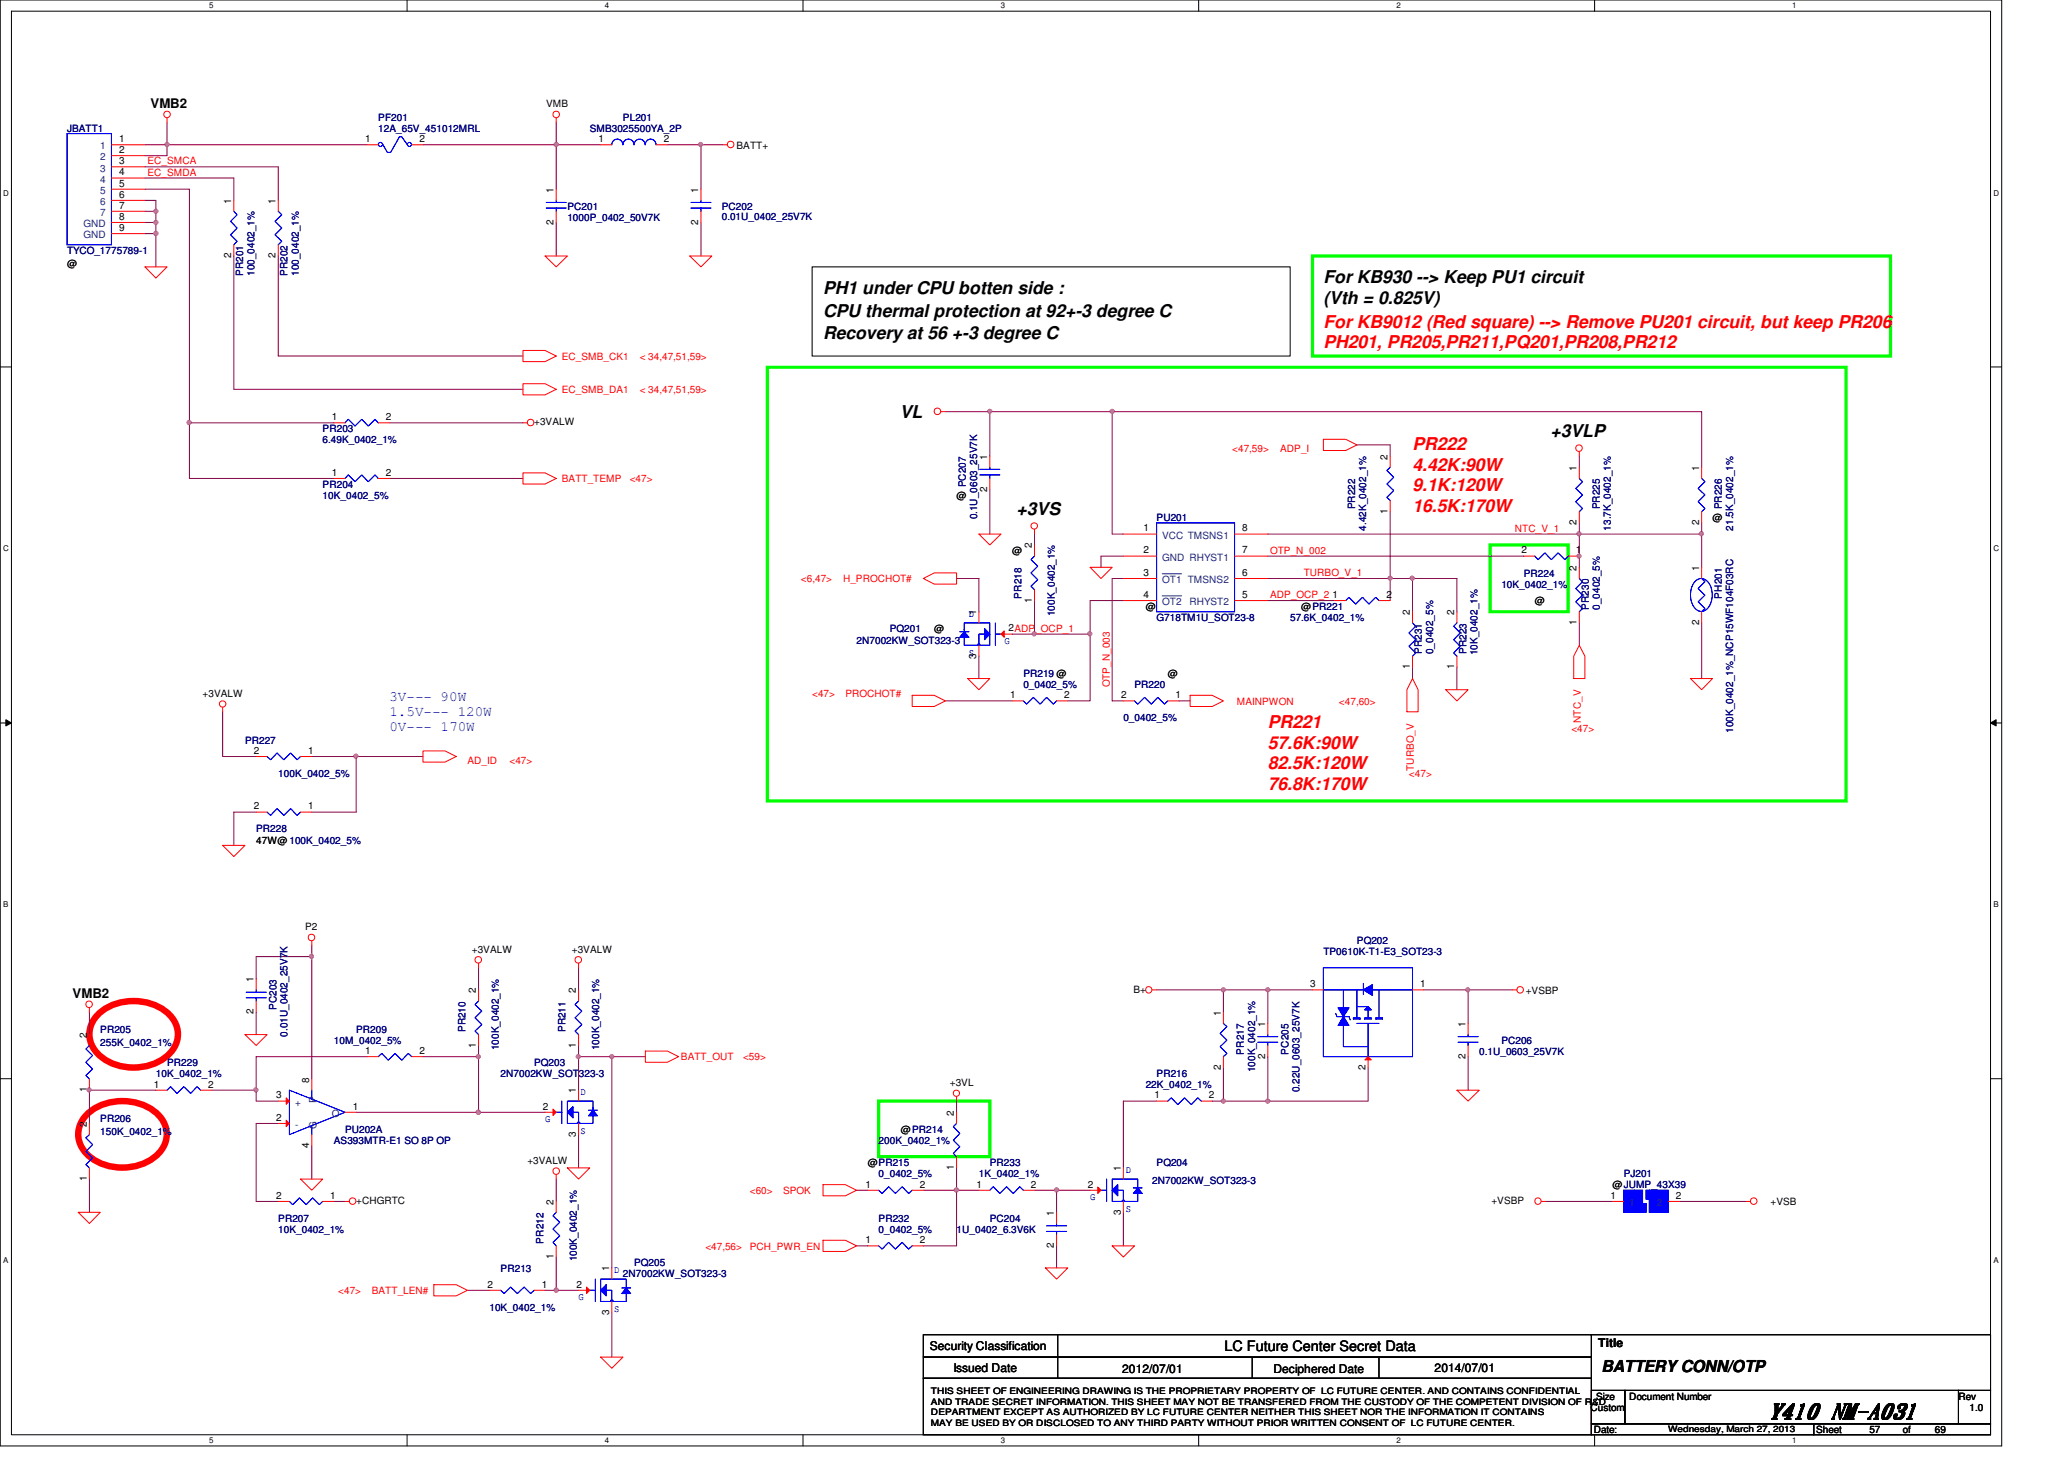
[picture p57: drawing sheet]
<svg xmlns="http://www.w3.org/2000/svg" width="297mm" height="210mm" viewBox="0 0 297 210" stroke-linecap="round" stroke-linejoin="round" font-family="sans-serif">
<defs><g id="words">
<text font-size="3" x="254.5" y="204">Y410 NM-A031</text>
<g font-size="2.5">
<text x="190.5" y="40.7">For KB930 --&gt; Keep PU1 circuit</text>
<text x="118.4" y="42.3">PH1 under CPU botten side :</text>
<text x="118.4" y="45.6">CPU thermal protection at 92+-3 degree C</text>
<text x="190.5" y="43.7">(Vth = 0.825V)</text>
<text x="118.4" y="48.7">Recovery at 56 +-3 degree C</text>
<text x="129.5" y="60.1">VL</text>
<text x="223.1" y="62.8">+3VLP</text>
<text x="146.3" y="74">+3VS</text>
</g>
<g font-size="2.5" fill="#f00">
<text x="190.5" y="47.2">For KB9012 (Red square) --&gt; Remove PU201 circuit, but keep PR206</text>
<text x="190.5" y="50.1">PH201, PR205,PR211,PQ201,PR208,PR212</text>
<text x="203.3" y="64.7">PR222</text>
<text x="203.3" y="67.7">4.42K:90W</text>
<text x="203.3" y="70.7">9.1K:120W</text>
<text x="203.3" y="73.6">16.5K:170W</text>
<text x="182.5" y="104.7">PR221</text>
<text x="182.5" y="107.7">57.6K:90W</text>
<text x="182.5" y="110.7">82.5K:120W</text>
<text x="182.5" y="113.6">76.8K:170W</text>
</g>
<text font-size="2.4" x="230.5" y="197.4">BATTERY CONN/OTP</text>
<g font-size="2.1" fill="#00f">
<text x="56" y="100.8">3V--- 90W</text>
<text x="56" y="103">1.5V--- 120W</text>
<text x="56" y="105.2">0V--- 170W</text>
</g>
<text font-size="2.1" x="176.2" y="194.4">LC Future Center Secret Data</text>
<g font-size="1.9">
<text x="21.7" y="15.5">VMB2</text>
<text x="10.5" y="143.6">VMB2</text>
</g>
<g font-size="1.7">
<text x="133.8" y="194.3">Security Classification</text>
<text x="137.2" y="197.3">Issued Date</text>
<text x="161.5" y="197.5">2012/07/01</text>
<text x="183.3" y="197.5">Deciphered Date</text>
<text x="206.5" y="197.3">2014/07/01</text>
<text x="230" y="193.8">Title</text>
</g>
<g font-size="1.4" fill="#000080">
<text x="54.4" y="17.4">PF201</text>
<text x="89.7" y="17.4">PL201</text>
<text x="9.6" y="19">JBATT1</text>
<text x="54.4" y="19">12A_65V_451012MRL</text>
<text x="84.9" y="19">SMB3025500YA_2P</text>
<text x="81.7" y="30.2">PC201</text>
<text x="81.7" y="31.7">1000P_0402_50V7K</text>
<text x="103.9" y="30.2">PC202</text>
<text x="103.9" y="31.6">0.01U_0402_25V7K</text>
<text x="9.6" y="36.6">TYCO_1775789-1</text>
<text x="35" y="39.7" transform="rotate(-90 35 39.7)">PR201</text>
<text x="36.6" y="39.7" transform="rotate(-90 36.6 39.7)">100_0402_1%</text>
<text x="41.4" y="39.7" transform="rotate(-90 41.4 39.7)">PR202</text>
<text x="43" y="39.7" transform="rotate(-90 43 39.7)">100_0402_1%</text>
<text x="46.4" y="62.2">PR203</text>
<text x="46.4" y="63.8">6.49K_0402_1%</text>
<text x="46.4" y="70.2">PR204</text>
<text x="46.4" y="71.8">10K_0402_5%</text>
<text x="139" y="70.1" transform="rotate(-90 139 70.1)">PC207</text>
<text x="140.6" y="74.7" transform="rotate(-90 140.6 74.7)">0.1U_0603_25V7K</text>
<text x="166.5" y="75">PU201</text>
<text x="195" y="73.3" transform="rotate(-90 195 73.3)">PR222</text>
<text x="196.6" y="76.3" transform="rotate(-90 196.6 76.3)">4.42K_0402_1%</text>
<text x="230.2" y="73.3" transform="rotate(-90 230.2 73.3)">PR225</text>
<text x="231.8" y="76.3" transform="rotate(-90 231.8 76.3)">13.7K_0402_1%</text>
<text x="247.8" y="73.3" transform="rotate(-90 247.8 73.3)">PR226</text>
<text x="249.4" y="76.3" transform="rotate(-90 249.4 76.3)">21.5K_0402_1%</text>
<text x="219.3" y="83">PR224</text>
<text x="147" y="86.1" transform="rotate(-90 147 86.1)">PR218</text>
<text x="151.8" y="88.6" transform="rotate(-90 151.8 88.6)">100K_0402_1%</text>
<text x="166.5" y="89.4">G718TM1U_SOT23-8</text>
<text x="185.7" y="89.4">57.6K_0402_1%</text>
<text x="216.1" y="84.6">10K_0402_1%</text>
<text x="228.6" y="87.7" transform="rotate(-90 228.6 87.7)">PR230</text>
<text x="230.2" y="87.7" transform="rotate(-90 230.2 87.7)">0_0402_5%</text>
<text x="247.8" y="86.1" transform="rotate(-90 247.8 86.1)">PH201</text>
<text x="123.3" y="92.6">2N7002KW_SOT323-3</text>
<text x="128.1" y="91">PQ201</text>
<text x="204.6" y="94.1" transform="rotate(-90 204.6 94.1)">PR231</text>
<text x="206.2" y="94.1" transform="rotate(-90 206.2 94.1)">0_0402_5%</text>
<text x="211" y="94.1" transform="rotate(-90 211 94.1)">PR223</text>
<text x="212.6" y="94.3" transform="rotate(-90 212.6 94.3)">10K_0402_1%</text>
<text x="147.3" y="97.4">PR219 @</text>
<text x="147.3" y="99">0_0402_5%</text>
<text x="163.3" y="99">PR220</text>
<text x="35.3" y="107">PR227</text>
<text x="161.7" y="103.8">0_0402_5%</text>
<text x="249.4" y="105.5" transform="rotate(-90 249.4 105.5)">100K_0402_1%_NCP15WF104F03RC</text>
<text x="40" y="111.8">100K_0402_5%</text>
<text x="36.9" y="119.8">PR228</text>
<text x="190.5" y="137.4">TP0610K-T1-E3_SOT23-3</text>
<text x="195.3" y="135.8">PQ202</text>
<text x="14.4" y="148.6">PR205</text>
<text x="39.8" y="145.3" transform="rotate(-90 39.8 145.3)">PC203</text>
<text x="41.4" y="149.1" transform="rotate(-90 41.4 149.1)">0.01U_0402_25V7K</text>
<text x="51.3" y="148.6">PR209</text>
<text x="67" y="148.5" transform="rotate(-90 67 148.5)">PR210</text>
<text x="81.4" y="148.5" transform="rotate(-90 81.4 148.5)">PR211</text>
<text x="14.4" y="150.5">255K_0402_1%</text>
<text x="22.4" y="155">10K_0402_1%</text>
<text x="24" y="153.4">PR229</text>
<text x="48" y="150.2">10M_0402_5%</text>
<text x="71.8" y="151.1" transform="rotate(-90 71.8 151.1)">100K_0402_1%</text>
<text x="72" y="155">2N7002KW_SOT323-3</text>
<text x="76.9" y="153.4">PQ203</text>
<text x="86.2" y="151.1" transform="rotate(-90 86.2 151.1)">100K_0402_1%</text>
<text x="166.5" y="155">PR216</text>
<text x="179" y="151.7" transform="rotate(-90 179 151.7)">PR217</text>
<text x="180.6" y="154.3" transform="rotate(-90 180.6 154.3)">100K_0402_1%</text>
<text x="185.4" y="151.7" transform="rotate(-90 185.4 151.7)">PC205</text>
<text x="212.9" y="151.8">0.1U_0603_25V7K</text>
<text x="216.1" y="150.2">PC206</text>
<text x="14.4" y="161.4">PR206</text>
<text x="164.9" y="156.6">22K_0402_1%</text>
<text x="187" y="157.1" transform="rotate(-90 187 157.1)">0.22U_0603_25V7K</text>
<text x="14.4" y="163.3">150K_0402_1%</text>
<text x="48" y="164.6">AS393MTR-E1 SO 8P OP</text>
<text x="49.7" y="163">PU202A</text>
<text x="126.4" y="164.6">200K_0402_1%</text>
<text x="142.4" y="167.8">PR233</text>
<text x="166.5" y="167.8">PQ204</text>
<text x="126.4" y="169.4">0_0402_5%</text>
<text x="140.9" y="169.4">1K_0402_1%</text>
<text x="165.8" y="170.3">2N7002KW_SOT323-3</text>
<text x="233.7" y="169.4">PJ201</text>
<text x="40" y="175.8">PR207</text>
<text x="40" y="177.4">10K_0402_1%</text>
<text x="78.2" y="178.9" transform="rotate(-90 78.2 178.9)">PR212</text>
<text x="126.4" y="175.8">PR232</text>
<text x="126.4" y="177.4">0_0402_5%</text>
<text x="137.7" y="177.4">1U_0402_6.3V6K</text>
<text x="142.4" y="175.8">PC204</text>
<text x="72" y="183">PR213</text>
<text x="83" y="181.5" transform="rotate(-90 83 181.5)">100K_0402_1%</text>
<text x="89.7" y="183.8">2N7002KW_SOT323-3</text>
<text x="91.3" y="182.2">PQ205</text>
<text x="70.4" y="188.6">10K_0402_1%</text>
</g>
<g font-size="1.4">
<text x="78.6" y="15.5">VMB</text>
<text x="17.1" y="20.4">1</text>
<text x="17.1" y="23.6">3</text>
<text x="17.1" y="22">2</text>
<text x="52.5" y="20.4">1</text>
<text x="60.4" y="20.4">2</text>
<text x="86.1" y="20.4">1</text>
<text x="95.5" y="20.4">2</text>
<text x="106" y="21.4">BATT+</text>
<text x="17.1" y="25.2">4</text>
<text x="17.1" y="26.8">5</text>
<text x="17.1" y="28.4">6</text>
<text x="33.3" y="29.3" transform="rotate(-90 33.3 29.3)">1</text>
<text x="39.7" y="29.3" transform="rotate(-90 39.7 29.3)">1</text>
<text x="79.7" y="27.7" transform="rotate(-90 79.7 27.7)">1</text>
<text x="100.5" y="27.7" transform="rotate(-90 100.5 27.7)">1</text>
<text x="17.1" y="31.6">8</text>
<text x="17.1" y="33.2">9</text>
<text x="17.1" y="30">7</text>
<text x="79.7" y="32.3" transform="rotate(-90 79.7 32.3)">2</text>
<text x="100.5" y="32.3" transform="rotate(-90 100.5 32.3)">2</text>
<text x="9.6" y="38.5">@</text>
<text x="33.3" y="37.1" transform="rotate(-90 33.3 37.1)">2</text>
<text x="39.7" y="37.1" transform="rotate(-90 39.7 37.1)">2</text>
<text x="47.7" y="60.5">1</text>
<text x="55.5" y="60.5">2</text>
<text x="76.9" y="61.2">+3VALW</text>
<text x="47.7" y="68.5">1</text>
<text x="55.5" y="68.5">2</text>
<text x="137.7" y="71.8">@</text>
<text x="142.1" y="70.7" transform="rotate(-90 142.1 70.7)">2</text>
<text x="142.1" y="66.1" transform="rotate(-90 142.1 66.1)">1</text>
<text x="199.7" y="66.1" transform="rotate(-90 199.7 66.1)">2</text>
<text x="226.9" y="67.7" transform="rotate(-90 226.9 67.7)">1</text>
<text x="244.5" y="67.7" transform="rotate(-90 244.5 67.7)">1</text>
<text x="164.5" y="76.5">1</text>
<text x="178.8" y="76.5">8</text>
<text x="199.7" y="73.9" transform="rotate(-90 199.7 73.9)">1</text>
<text x="226.9" y="75.5" transform="rotate(-90 226.9 75.5)">2</text>
<text x="244.5" y="75.5" transform="rotate(-90 244.5 75.5)">2</text>
<text x="246.5" y="75">@</text>
<text x="145.7" y="79.8">@</text>
<text x="148.5" y="78.9" transform="rotate(-90 148.5 78.9)">2</text>
<text x="164.5" y="79.6">2</text>
<text x="164.5" y="82.8">3</text>
<text x="178.8" y="82.8">6</text>
<text x="178.8" y="79.6">7</text>
<text x="219" y="79.6">2</text>
<text x="226.8" y="79.6">1</text>
<text x="226.9" y="82.1" transform="rotate(-90 226.9 82.1)">2</text>
<text x="244.5" y="82.1" transform="rotate(-90 244.5 82.1)">1</text>
<text x="140.5" y="88.5" transform="rotate(-90 140.5 88.5)">1</text>
<text x="148.5" y="86.7" transform="rotate(-90 148.5 86.7)">1</text>
<text x="164.5" y="86">4</text>
<text x="164.9" y="87.8">@</text>
<text x="178.8" y="86">5</text>
<text x="187.3" y="87.8">@PR221</text>
<text x="191.8" y="86">1</text>
<text x="199.6" y="86">2</text>
<text x="202.9" y="88.5" transform="rotate(-90 202.9 88.5)">2</text>
<text x="209.3" y="88.5" transform="rotate(-90 209.3 88.5)">2</text>
<text x="220.9" y="86.8">@</text>
<text x="226.9" y="89.9" transform="rotate(-90 226.9 89.9)">1</text>
<text x="244.5" y="89.9" transform="rotate(-90 244.5 89.9)">2</text>
<text x="134.4" y="91">@</text>
<text x="140.5" y="94.7" transform="rotate(-90 140.5 94.7)">3</text>
<text x="145.2" y="90.8">2ADP_OCP_1</text>
<text x="29.2" y="100.2">+3VALW</text>
<text x="145.4" y="100.5">1</text>
<text x="153.2" y="100.5">2</text>
<text x="161.4" y="100.5">2</text>
<text x="168.1" y="97.4">@</text>
<text x="169.2" y="100.5">1</text>
<text x="202.9" y="96.3" transform="rotate(-90 202.9 96.3)">1</text>
<text x="209.3" y="96.3" transform="rotate(-90 209.3 96.3)">1</text>
<text x="36.5" y="108.5">2</text>
<text x="44.4" y="108.5">1</text>
<text x="36.5" y="116.5">2</text>
<text x="44.4" y="116.5">1</text>
<text x="36.9" y="121.4">47W@ 100K_0402_5%</text>
<text x="43.9" y="133.9">P2</text>
<text x="67.9" y="137.1">+3VALW</text>
<text x="82.3" y="137.1">+3VALW</text>
<text x="36.5" y="141.3" transform="rotate(-90 36.5 141.3)">1</text>
<text x="68.5" y="142.9" transform="rotate(-90 68.5 142.9)">2</text>
<text x="82.9" y="142.9" transform="rotate(-90 82.9 142.9)">2</text>
<text x="163.1" y="142.8">B+</text>
<text x="188.5" y="142">3</text>
<text x="204.4" y="142">1</text>
<text x="219.6" y="143">+VSBP</text>
<text x="12.5" y="149.3" transform="rotate(-90 12.5 149.3)">2</text>
<text x="36.5" y="145.9" transform="rotate(-90 36.5 145.9)">2</text>
<text x="175.7" y="146.1" transform="rotate(-90 175.7 146.1)">1</text>
<text x="182.1" y="147.7" transform="rotate(-90 182.1 147.7)">1</text>
<text x="210.9" y="147.7" transform="rotate(-90 210.9 147.7)">1</text>
<text x="44.5" y="155.7" transform="rotate(-90 44.5 155.7)">8</text>
<text x="52.5" y="151.6">1</text>
<text x="60.4" y="151.6">2</text>
<text x="68.5" y="150.7" transform="rotate(-90 68.5 150.7)">1</text>
<text x="82.9" y="150.7" transform="rotate(-90 82.9 150.7)">1</text>
<text x="175.7" y="153.9" transform="rotate(-90 175.7 153.9)">2</text>
<text x="182.1" y="152.3" transform="rotate(-90 182.1 152.3)">2</text>
<text x="196.5" y="153.9" transform="rotate(-90 196.5 153.9)">2</text>
<text x="210.9" y="152.3" transform="rotate(-90 210.9 152.3)">2</text>
<text x="12.5" y="157.1" transform="rotate(-90 12.5 157.1)">1</text>
<text x="22.1" y="156.5">1</text>
<text x="30" y="156.5">2</text>
<text x="39.7" y="158">3</text>
<text x="39.7" y="161.2">2</text>
<text x="50.8" y="159.6">1</text>
<text x="78.1" y="159.6">2</text>
<text x="82.9" y="157.3" transform="rotate(-90 82.9 157.3)">1</text>
<text x="136.7" y="156.3">+3VL</text>
<text x="137.3" y="160.5" transform="rotate(-90 137.3 160.5)">2</text>
<text x="166.2" y="158">1</text>
<text x="174" y="158">2</text>
<text x="12.5" y="162.1" transform="rotate(-90 12.5 162.1)">2</text>
<text x="44.5" y="165.1" transform="rotate(-90 44.5 165.1)">4</text>
<text x="75.9" y="167.5">+3VALW</text>
<text x="82.9" y="163.5" transform="rotate(-90 82.9 163.5)">3</text>
<text x="124.9" y="167.8">@PR215</text>
<text x="129.7" y="163">@PR214</text>
<text x="12.5" y="169.9" transform="rotate(-90 12.5 169.9)">1</text>
<text x="39.7" y="172.5">2</text>
<text x="47.5" y="172.5">1</text>
<text x="51.3" y="173.2">+CHGRTC</text>
<text x="79.7" y="173.3" transform="rotate(-90 79.7 173.3)">2</text>
<text x="124.5" y="170.9">1</text>
<text x="132.4" y="170.9">2</text>
<text x="137.3" y="168.3" transform="rotate(-90 137.3 168.3)">1</text>
<text x="140.5" y="170.9">1</text>
<text x="148.4" y="170.9">2</text>
<text x="156.5" y="170.9">2</text>
<text x="161.3" y="168.5" transform="rotate(-90 161.3 168.5)">1</text>
<text x="214.6" y="173.2">+VSBP</text>
<text x="231.8" y="172.5">1</text>
<text x="232.1" y="171">@JUMP_43X39</text>
<text x="241.2" y="172.5">2</text>
<text x="254.8" y="173.4">+VSB</text>
<text x="124.5" y="178.9">1</text>
<text x="132.4" y="178.9">2</text>
<text x="151.7" y="179.5" transform="rotate(-90 151.7 179.5)">2</text>
<text x="151.7" y="174.9" transform="rotate(-90 151.7 174.9)">1</text>
<text x="161.3" y="174.8" transform="rotate(-90 161.3 174.8)">3</text>
<text x="70.1" y="185.3">2</text>
<text x="78" y="185.3">1</text>
<text x="79.7" y="181.1" transform="rotate(-90 79.7 181.1)">1</text>
<text x="83" y="185.3">2</text>
<text x="87.7" y="182.9" transform="rotate(-90 87.7 182.9)">1</text>
<text x="87.7" y="189.1" transform="rotate(-90 87.7 189.1)">3</text>
<text x="228.9" y="203">Custom</text>
<text x="229.7" y="201.4">Size</text>
<text x="234.5" y="201.4">Document Number</text>
<text x="281.8" y="201.4">Rev</text>
<text x="283.5" y="203">1.0</text>
<text x="229.4" y="206.2">Date:</text>
<text x="261.4" y="206.2">Sheet</text>
<text x="269" y="206.2">57</text>
<text x="273.9" y="206.2">of</text>
<text x="278.5" y="206.2">69</text>
</g>
<g font-size="1.4" fill="#004080">
<text x="14.4" y="21.5">1</text>
<text x="14.4" y="23.1">2</text>
<text x="14.4" y="24.7">3</text>
<text x="14.4" y="26.3">4</text>
<text x="14.4" y="27.9">5</text>
<text x="14.4" y="29.5">6</text>
<text x="12" y="32.7">GND</text>
<text x="12" y="34.3">GND</text>
<text x="14.4" y="31.1">7</text>
<text x="167.3" y="77.5">VCC TMSNS1</text>
<text x="167.3" y="83.9">OT1 TMSNS2</text>
<text x="167.3" y="80.7">GND RHYST1</text>
<text x="167.3" y="87.1">OT2</text>
<text x="171.2" y="87.1">RHYST2</text>
<text x="42.5" y="159.1">+</text>
<text x="45.5" y="158.6" transform="rotate(-90 45.5 158.6)">P</text>
<text x="47.7" y="160.7">O</text>
<text x="42.5" y="162.3">-</text>
<text x="45.5" y="162.4" transform="rotate(-90 45.5 162.4)">G</text>
<text x="234.5" y="173.5">1</text>
<text x="238.5" y="173.5">2</text>
</g>
<g font-size="1.4" fill="#f00">
<text x="21.2" y="23.7">EC_SMCA</text>
<text x="21.2" y="25.3">EC_SMDA</text>
<text x="80.9" y="51.8">EC_SMB_CK1</text>
<text x="92.1" y="51.8">&lt; 34,47,51,59&gt;</text>
<text x="80.9" y="56.6">EC_SMB_DA1</text>
<text x="92.1" y="56.6">&lt; 34,47,51,59&gt;</text>
<text x="177.3" y="65.1">&lt;47,59&gt;</text>
<text x="184.2" y="65.1">ADP_I</text>
<text x="80.9" y="69.4">BATT_TEMP</text>
<text x="90.6" y="69.4">&lt;47&gt;</text>
<text x="218" y="76.5">NTC_V_1</text>
<text x="115.3" y="83.8">&lt;6,47&gt;</text>
<text x="121.3" y="83.8">H_PROCHOT#</text>
<text x="182.8" y="79.7">OTP_N_002</text>
<text x="187.6" y="82.9">TURBO_V_1</text>
<text x="182.8" y="86.1">ADP_OCP_2</text>
<text x="116.9" y="100.2">&lt;47&gt;</text>
<text x="121.7" y="100.2">PROCHOT#</text>
<text x="159.7" y="98.9" transform="rotate(-90 159.7 98.9)">OTP_N_003</text>
<text x="178" y="101.4">MAINPWON</text>
<text x="192.7" y="101.4">&lt;47,60&gt;</text>
<text x="226.1" y="105.4">&lt;47&gt;</text>
<text x="227.5" y="104" transform="rotate(-90 227.5 104)">NTC_V</text>
<text x="67.3" y="109.9">AD_ID</text>
<text x="73.3" y="109.9">&lt;47&gt;</text>
<text x="202.8" y="111.8">&lt;47&gt;</text>
<text x="203.5" y="110.9" transform="rotate(-90 203.5 110.9)">TURBO_V</text>
<text x="98" y="152.6">BATT_OUT</text>
<text x="106.9" y="152.6">&lt;59&gt;</text>
<text x="107.9" y="171.8">&lt;60&gt;</text>
<text x="112.7" y="171.8">SPOK</text>
<text x="101.5" y="179.8">&lt;47,56&gt;</text>
<text x="107.9" y="179.8">PCH_PWR_EN</text>
<text x="48.7" y="186.2">&lt;47&gt;</text>
<text x="53.5" y="186.2">BATT_LEN#</text>
</g>
<g font-size="1.4" fill="#00f">
<text x="139.4" y="88.7">D</text>
<text x="139.4" y="94.3">S</text>
<text x="144.6" y="92.6">G</text>
<text x="78.4" y="161.4">G</text>
<text x="83.6" y="157.5">D</text>
<text x="83.6" y="163.2">S</text>
<text x="156.9" y="172.6">G</text>
<text x="162" y="168.7">D</text>
<text x="162" y="174.3">S</text>
<text x="88.4" y="183.1">D</text>
<text x="83.3" y="187">G</text>
<text x="88.4" y="188.7">S</text>
</g>
<g font-size="1.3">
<text x="134" y="200.6">THIS SHEET OF ENGINEERING DRAWING IS THE PROPRIETARY PROPERTY OF LC FUTURE CENTER. AND CONTAINS CONFIDENTIAL</text>
<text x="134" y="202.1">AND TRADE SECRET INFORMATION. THIS SHEET MAY NOT BE TRANSFERED FROM THE CUSTODY OF THE COMPETENT DIVISION OF R&amp;D</text>
<text x="134" y="203.6">DEPARTMENT EXCEPT AS AUTHORIZED BY LC FUTURE CENTER NEITHER THIS SHEET NOR THE INFORMATION IT CONTAINS</text>
<text x="134" y="205.1">MAY BE USED BY OR DISCLOSED TO ANY THIRD PARTY WITHOUT PRIOR WRITTEN CONSENT OF LC FUTURE CENTER.</text>
<text x="240.1" y="206">Wednesday, March 27, 2013</text>
</g>
<g font-size="1.1">
<text x="30.1" y="1.1">5</text>
<text x="87" y="1.1">4</text>
<text x="144" y="1.1">3</text>
<text x="201" y="1.1">2</text>
<text x="257.9" y="1.1">1</text>
<text x=".5" y="28.2">D</text>
<text x="286.9" y="28.2">D</text>
<text x=".5" y="79.3">C</text>
<text x="286.9" y="79.3">C</text>
<text x=".5" y="130.6">B</text>
<text x="286.9" y="130.6">B</text>
<text x=".5" y="181.7">A</text>
<text x="286.9" y="181.7">A</text>
<text x="30.1" y="207.6">5</text>
<text x="87" y="207.6">4</text>
<text x="144" y="207.6">3</text>
<text x="201" y="207.6">2</text>
<text x="257.9" y="207.6">1</text>
</g>
</g></defs>
<path d="M0 0h288.1v208h-288.1zM1.6 1.6h284.9v204.8h-284.9z" fill="none" stroke="#000" stroke-width=".14"/>
<g fill="#fff">
<path d="M30.1 .2h.6v1.2h-.6z"/>
<path d="M30.1 206.6h.6v1.2h-.6z"/>
</g>
<path d="M58.6 0v1.6M58.6 206.4v1.6" fill="none" stroke="#000" stroke-width=".14"/>
<g fill="#fff">
<path d="M87 .2h.6v1.2h-.6z"/>
<path d="M87 206.6h.6v1.2h-.6z"/>
</g>
<path d="M115.6 0v1.6M115.6 206.4v1.6" fill="none" stroke="#000" stroke-width=".14"/>
<g fill="#fff">
<path d="M144 .2h.6v1.2h-.6z"/>
<path d="M144 206.6h.6v1.2h-.6z"/>
</g>
<path d="M172.5 0v1.6M172.5 206.4v1.6" fill="none" stroke="#000" stroke-width=".14"/>
<g fill="#fff">
<path d="M201 .2h.5v1.2h-.5z"/>
<path d="M201 206.6h.5v1.2h-.5z"/>
</g>
<path d="M229.5 0v1.6M229.5 206.4v1.6" fill="none" stroke="#000" stroke-width=".14"/>
<g fill="#fff">
<path d="M257.9 .2h.6v1.2h-.6z"/>
<path d="M257.9 206.6h.6v1.2h-.6z"/>
<path d="M.5 27.2h.7v1.2h-.7z"/>
<path d="M286.9 27.2h.8v1.2h-.8z"/>
<path d="M.5 78.4h.7v1.1h-.7z"/>
<path d="M286.9 78.4h.8v1.1h-.8z"/>
</g>
<path d="M0 52.8h1.6M286.5 52.8h1.6" fill="none" stroke="#000" stroke-width=".14"/>
<g fill="#fff">
<path d="M.5 129.6h.7v1.2h-.7z"/>
<path d="M286.9 129.6h.7v1.2h-.7z"/>
</g>
<path d="M0 104h1.6M.8 103.5l.8 .5-.8 .4zM286.5 104h1.6M286.5 104l.8-.5v.9z" fill="none" stroke="#000" stroke-width=".14"/>
<path d="M.8 103.5l.8 .5-.8 .4zM286.5 104l.8-.5v.9z" fill="#000"/>
<g fill="#fff">
<path d="M.5 180.8h.7v1.1h-.7z"/>
<path d="M286.9 180.8h.7v1.1h-.7z"/>
</g>
<path d="M116.9 38.4h68.8v12.8h-68.8zM0 155.2h1.6M286.5 155.2h1.6" fill="none" stroke="#000" stroke-width=".14"/>
<path d="M188.9 36.8h83.2v14.4h-83.2zM110.4 52.8h155.3v62.4h-155.3zM214.5 78.4h11.2v9.6h-11.2zM126.4 158.4h16v8h-16z" fill="none" stroke="#0f0" stroke-width=".47"/>
<path d="M14.1 146a7.8 7.8 0 0 1 10.3 0 3.9 3.9 0 0 1-.7 6.2 7.8 7.8 0 0 1-9.6-.6 3.9 3.9 0 0 1 0-5.6zM12.5 160.4a7.8 7.8 0 0 1 10.3 0 3.9 3.9 0 0 1-.7 6.2 7.8 7.8 0 0 1-9.6-.6 3.9 3.9 0 0 1 0-5.6z" fill="none" stroke="#f00" stroke-width=".93"/>
<path d="M20.9 32h1.5M40 36.8v14.4" fill="none" stroke="#800040" stroke-width=".14"/>
<circle cx="22.4" cy="32" r=".3" fill="#f0f"/>
<circle cx="22.4" cy="32" r=".3" fill="none" stroke="#f0f" stroke-width=".14"/>
<path d="M20.9 30.4h1.5" fill="none" stroke="#800040" stroke-width=".14"/>
<circle cx="22.4" cy="30.4" r=".3" fill="#f0f"/>
<circle cx="22.4" cy="30.4" r=".3" fill="none" stroke="#f0f" stroke-width=".14"/>
<path d="M20.9 27.2h6.4M20.9 25.6h12.8v3.2M20.9 28.8h1.5v1.6M22.4 33.6v4.8M40 24v4.8M27.3 60.8v8M56 60.8h19.3M56 68.8h19.3M12.9 156.8v4.8M12.9 145.6v3.2" fill="none" stroke="#800040" stroke-width=".14"/>
<circle cx="27.2" cy="60.8" r=".3" fill="#f0f"/>
<circle cx="27.2" cy="60.8" r=".3" fill="none" stroke="#f0f" stroke-width=".14"/>
<path d="M80 20.8h6.4M100.9 20.8h3.2M27.3 60.8h20.7" fill="none" stroke="#800040" stroke-width=".14"/>
<circle cx="100.8" cy="20.8" r=".3" fill="#f0f"/>
<circle cx="100.8" cy="20.8" r=".3" fill="none" stroke="#f0f" stroke-width=".14"/>
<path d="M80 17.6v3.2M33.7 56h41.6" fill="none" stroke="#800040" stroke-width=".14"/>
<circle cx="80" cy="20.8" r=".3" fill="#f0f"/>
<circle cx="80" cy="20.8" r=".3" fill="none" stroke="#f0f" stroke-width=".14"/>
<path d="M33.7 36.8v19.2M80 20.8v6.4M80 32v4.8M96.1 20.8h4.8v6.4M100.9 32v4.8M40 51.2h35.3M30.4 156.8h6.5M68.9 160h9.5" fill="none" stroke="#800040" stroke-width=".14"/>
<circle cx="68.8" cy="160" r=".3" fill="#f0f"/>
<circle cx="68.8" cy="160" r=".3" fill="none" stroke="#f0f" stroke-width=".14"/>
<path d="M24 17.6v3.2M12.9 156.8h9.5" fill="none" stroke="#800040" stroke-width=".14"/>
<circle cx="12.8" cy="156.8" r=".3" fill="#f0f"/>
<circle cx="12.8" cy="156.8" r=".3" fill="none" stroke="#f0f" stroke-width=".14"/>
<path d="M20.9 33.6h1.5M27.3 27.2v33.6M27.3 68.8h20.7M83.3 163.2v4.8" fill="none" stroke="#800040" stroke-width=".14"/>
<circle cx="22.4" cy="33.6" r=".31" fill="#f0f"/>
<circle cx="22.4" cy="33.6" r=".31" fill="none" stroke="#f0f" stroke-width=".14"/>
<path d="M20.9 24h19.1M83.3 139.2v3.2M83.3 152v4.8M51.3 160h17.6" fill="none" stroke="#800040" stroke-width=".14"/>
<circle cx="68.8" cy="160" r=".3" fill="#f0f"/>
<circle cx="68.8" cy="160" r=".3" fill="none" stroke="#f0f" stroke-width=".14"/>
<path d="M24 20.8h28.9M68.9 139.2v3.2M36.9 158.4h3.1M68.9 150.4v1.6" fill="none" stroke="#800040" stroke-width=".14"/>
<circle cx="24" cy="20.8" r=".3" fill="#f0f"/>
<circle cx="24" cy="20.8" r=".3" fill="none" stroke="#f0f" stroke-width=".14"/>
<path d="M44.9 137.6h-8v3.2M44.9 136v1.6M44.9 137.6v17.6M36.9 145.6v3.2M36.9 152h16M60.9 152h8M12.9 169.6v4.8M40 161.6h-3.1v11.2h3.1M44.9 164.8v4.8M48 172.8h1.7" fill="none" stroke="#800040" stroke-width=".14"/>
<circle cx="44.8" cy="137.6" r=".31" fill="#f0f"/>
<circle cx="44.8" cy="137.6" r=".31" fill="none" stroke="#f0f" stroke-width=".14"/>
<path d="M68.9 152v8" fill="none" stroke="#800040" stroke-width=".14"/>
<circle cx="68.8" cy="152" r=".3" fill="#f0f"/>
<circle cx="68.8" cy="152" r=".3" fill="none" stroke="#f0f" stroke-width=".14"/>
<path d="M36.9 152v4.8" fill="none" stroke="#800040" stroke-width=".14"/>
<circle cx="36.8" cy="156.8" r=".3" fill="#f0f"/>
<circle cx="36.8" cy="156.8" r=".3" fill="none" stroke="#f0f" stroke-width=".14"/>
<path d="M20.9 20.8h3.1v1.6h-3.1M22.4 30.4v3.2M60.9 20.8h19.1M83.3 150.4v1.6M88 152h4.9M182.5 142.4v4.8" fill="none" stroke="#800040" stroke-width=".14"/>
<circle cx="182.5" cy="142.4" r=".3" fill="#f0f"/>
<circle cx="182.5" cy="142.4" r=".3" fill="none" stroke="#f0f" stroke-width=".14"/>
<path d="M161.7 158.4h4.8M182.5 142.4h-6.4v3.2M182.5 152v6.4M211.3 142.4v4.8M211.3 152v4.8M161.7 174.4v4.8" fill="none" stroke="#800040" stroke-width=".14"/>
<circle cx="182.5" cy="158.4" r=".3" fill="#f0f"/>
<circle cx="182.5" cy="158.4" r=".3" fill="none" stroke="#f0f" stroke-width=".14"/>
<path d="M161.7 158.4v9.6M174.5 158.4h1.6M196.9 153.6v4.8M211.3 142.4h6.4M152.1 179.2v3.2M156.9 171.2h-4.8v3.2" fill="none" stroke="#800040" stroke-width=".14"/>
<circle cx="211.2" cy="142.4" r=".3" fill="#f0f"/>
<circle cx="211.2" cy="142.4" r=".3" fill="none" stroke="#f0f" stroke-width=".14"/>
<path d="M166.5 142.4h9.6M182.5 142.4h6.4" fill="none" stroke="#800040" stroke-width=".14"/>
<circle cx="176.1" cy="142.4" r=".3" fill="#f0f"/>
<circle cx="176.1" cy="142.4" r=".3" fill="none" stroke="#f0f" stroke-width=".14"/>
<path d="M176.1 153.6v4.8h20.8M204.9 142.4h6.4" fill="none" stroke="#800040" stroke-width=".14"/>
<circle cx="176.1" cy="158.4" r=".3" fill="#f0f"/>
<circle cx="176.1" cy="158.4" r=".3" fill="none" stroke="#f0f" stroke-width=".14"/>
<path d="M36.9 156.8v1.6M88 152v30.4M222.5 172.8h9.6M241.7 172.8h9.6" fill="none" stroke="#800040" stroke-width=".14"/>
<circle cx="88.1" cy="152" r=".3" fill="#f0f"/>
<circle cx="88.1" cy="152" r=".3" fill="none" stroke="#f0f" stroke-width=".14"/>
<path d="M83.3 152h4.7" fill="none" stroke="#800040" stroke-width=".14"/>
<circle cx="83.2" cy="152" r=".3" fill="#f0f"/>
<circle cx="83.2" cy="152" r=".3" fill="none" stroke="#f0f" stroke-width=".14"/>
<path d="M156.9 91.2v9.6h-3.2M88 188.8v6.4" fill="none" stroke="#800040" stroke-width=".14"/>
<circle cx="156.8" cy="91.2" r=".3" fill="#f0f"/>
<circle cx="156.8" cy="91.2" r=".3" fill="none" stroke="#f0f" stroke-width=".14"/>
<path d="M148.9 91.2h8" fill="none" stroke="#800040" stroke-width=".14"/>
<circle cx="148.8" cy="91.2" r=".3" fill="#f0f"/>
<circle cx="148.8" cy="91.2" r=".3" fill="none" stroke="#f0f" stroke-width=".14"/>
<g fill="none" stroke="#800040" stroke-width=".14">
<path d="M142.4 59.2h17.7v17.6h1.6M244.9 59.2v8M142.4 70.4v6.4M200.1 73.6v9.6M244.9 76.8v4.8M137.7 83.2h3.2v4.8M140.9 94.4v3.2M148.9 86.4v4.8h-3.2M161.7 83.2h-1.6v17.6M161.7 80h-3.3v1.6M182.5 83.2h17.6M182.5 86.4h9.6"/>
<path d="M200.1 83.2v3.2M209.7 83.2v4.8M209.7 96v3.2M244.9 89.6v8M136.1 100.8h9.6M169.7 100.8h1.6"/>
</g>
<circle cx="160.1" cy="59.2" r=".3" fill="#f0f"/>
<circle cx="160.1" cy="59.2" r=".3" fill="none" stroke="#f0f" stroke-width=".14"/>
<path d="M142.4 59.2v6.4M156.9 86.4v4.8" fill="none" stroke="#800040" stroke-width=".14"/>
<circle cx="142.4" cy="59.2" r=".3" fill="#f0f"/>
<circle cx="142.4" cy="59.2" r=".3" fill="none" stroke="#f0f" stroke-width=".14"/>
<path d="M136.1 59.2h6.3M148.9 76.8v1.6M156.9 86.4h4.8M160.1 100.8h1.6M67.3 185.6h3.1M80 180.8v4.8" fill="none" stroke="#800040" stroke-width=".14"/>
<circle cx="80" cy="185.6" r=".31" fill="#f0f"/>
<circle cx="80" cy="185.6" r=".31" fill="none" stroke="#f0f" stroke-width=".14"/>
<path d="M227.3 76.8h17.6M80 169.6v3.2M78.4 185.6h4.9" fill="none" stroke="#800040" stroke-width=".14"/>
<circle cx="244.9" cy="76.8" r=".3" fill="#f0f"/>
<circle cx="244.9" cy="76.8" r=".3" fill="none" stroke="#f0f" stroke-width=".14"/>
<circle cx="227.2" cy="76.8" r=".3" fill="#f0f"/>
<circle cx="227.2" cy="76.8" r=".3" fill="none" stroke="#f0f" stroke-width=".14"/>
<path d="M227.3 76.8v3.2M244.9 75.2v1.6" fill="none" stroke="#800040" stroke-width=".14"/>
<circle cx="227.2" cy="80" r=".3" fill="#f0f"/>
<circle cx="227.2" cy="80" r=".3" fill="none" stroke="#f0f" stroke-width=".14"/>
<path d="M160.1 59.2h84.8M195.3 64h4.8v1.6M227.3 65.6v1.6M227.3 75.2v1.6M51.3 108.8h9.6" fill="none" stroke="#800040" stroke-width=".14"/>
<circle cx="51.2" cy="108.8" r=".3" fill="#f0f"/>
<circle cx="51.2" cy="108.8" r=".3" fill="none" stroke="#f0f" stroke-width=".14"/>
<path d="M182.5 76.8h44.8M182.5 80h36.8M203.3 96v1.6M209.7 83.2h-6.4v4.8M32 102.4v6.4h4.9M36.9 116.8h-3.2v4.8M44.9 108.8h6.4v8h-6.4" fill="none" stroke="#800040" stroke-width=".14"/>
<circle cx="203.2" cy="83.2" r=".3" fill="#f0f"/>
<circle cx="203.2" cy="83.2" r=".3" fill="none" stroke="#f0f" stroke-width=".14"/>
<path d="M200.1 83.2h3.2" fill="none" stroke="#800040" stroke-width=".14"/>
<circle cx="200.1" cy="83.2" r=".3" fill="#f0f"/>
<circle cx="200.1" cy="83.2" r=".3" fill="none" stroke="#f0f" stroke-width=".14"/>
<path d="M137.7 158.4v1.6M123.3 171.2h1.6M137.7 168v3.2" fill="none" stroke="#800040" stroke-width=".14"/>
<circle cx="137.7" cy="171.2" r=".31" fill="#f0f"/>
<circle cx="137.7" cy="171.2" r=".31" fill="none" stroke="#f0f" stroke-width=".14"/>
<path d="M123.3 179.2h1.6M132.9 171.2h4.8v8h-4.8M137.7 171.2h3.2M148.9 171.2h3.2" fill="none" stroke="#800040" stroke-width=".14"/>
<circle cx="152.1" cy="171.2" r=".3" fill="#f0f"/>
<circle cx="152.1" cy="171.2" r=".3" fill="none" stroke="#f0f" stroke-width=".14"/>
<path d="M227.3 89.6v3.2M227.3 80v1.6" fill="none" stroke="#800040" stroke-width=".14"/>
<g fill="none" stroke="#f00" stroke-width=".14">
<path d="M24 17v.6M80 17v.6M20.9 38.4h3.1l-1.6 1.6zM78.4 36.8h3.3l-1.7 1.6zM99.3 36.8h3.1l-1.5 1.6zM104.1 20.8h.6M75.3 55.2h3.1l1.6 .8-1.6 .8h-3.1zM75.3 50.4h3.1l1.6 .8-1.6 .8h-3.1zM135.4 59.2h.7M75.3 68h3.1l1.6 .8-1.6 .8h-3.1zM75.3 60.8h.6M140.9 76.8h3.2l-1.7 1.6z"/>
<path d="M148.9 76.2v.6M148.9 78.4v1.6M190.5 63.2h3.2l1.6 .8-1.6 .8h-3.2zM200.1 72v1.6M200.1 65.6v1.6M227.3 65v.6M244.9 67.2v1.6M244.9 73.6v1.6M132.9 83.2l1.5-.8h3.3v1.6h-3.3zM139.3 97.6h3.1l-1.5 1.6zM148.9 84.8v1.6M156.9 81.6h3.2l-1.7 1.6z"/>
<path d="M192.1 86.4h1.6M198.5 86.4h1.6M203.3 94.4v1.6M203.3 88v1.6M203.3 97.6l.8 1.6v3.2h-1.6v-3.2zM208.1 99.2h3.2l-1.6 1.6zM219.3 80h1.6M225.7 80h1.6M227.3 92.8l.8 1.6v3.2h-1.6v-3.2zM227.3 88v1.6M227.3 81.6v1.6M243.3 97.6h3.2l-1.6 1.6z"/>
<path d="M32 101.8v.6M36.9 108.8h1.5M43.3 108.8h1.6M60.9 108h3.1l1.7 .8-1.7 .8h-3.1zM131.3 100h3.1l1.7 .8-1.7 .8h-3.1zM161.7 100.8h1.6M168.1 100.8h1.6M171.3 100h3.2l1.6 .8-1.6 .8h-3.2zM32 121.6h3.3l-1.6 1.6zM44.9 135.4v.6M68.9 138.6v.6M83.3 138.6v.6"/>
<path d="M12.9 145v.6M22.4 156.8h1.6M28.9 156.8h1.5M35.3 148.8h3.1l-1.5 1.6zM83.3 148.8v1.6M83.3 142.4v1.6M92.9 151.2h3.2l1.6 .8-1.6 .8h-3.2zM137.7 157.8v.6M165.8 142.4h.7M176.1 145.6v1.6M176.1 152v1.6M182.5 147.2v1.6"/>
<path d="M182.5 150.4v1.6M209.7 156.8h3.2l-1.6 1.6zM211.3 147.2v1.6M211.3 150.4v1.6M217.7 142.4h.6M11.3 174.4h3.1l-1.5 1.6zM43.3 169.6h3.1l-1.5 1.6zM49.7 172.8h.6M80 169v.6M81.7 168h3.2l-1.6 1.6zM118.4 170.4h3.3l1.6 .8-1.6 .8h-3.3zM118.4 178.4h3.3l1.6 .8-1.6 .8h-3.3z"/>
<path d="M124.9 179.2h1.5M131.3 179.2h1.6M140.9 171.2h1.5M147.3 171.2h1.6M152.1 174.4v1.6M152.1 177.6v1.6M160.1 179.2h3.2l-1.6 1.6zM221.8 172.8h.7M251.3 172.8h.6M62.4 184.8h3.3l1.6 .8-1.6 .8h-3.3zM86.4 195.2h3.3l-1.7 1.7zM150.4 182.4h3.3l-1.6 1.6z"/>
<circle cx="24" cy="16.5" r=".47"/>
<circle cx="80" cy="16.5" r=".47"/>
<circle cx="105.1" cy="20.8" r=".47"/>
<circle cx="134.9" cy="59.2" r=".47"/>
<circle cx="76.4" cy="60.8" r=".47"/>
<circle cx="148.8" cy="75.7" r=".46"/>
<circle cx="227.2" cy="64.5" r=".47"/>
<circle cx="32" cy="101.3" r=".46"/>
<circle cx="44.8" cy="134.9" r=".47"/>
<circle cx="68.8" cy="138.1" r=".47"/>
<circle cx="83.2" cy="138.1" r=".47"/>
<circle cx="12.8" cy="144.5" r=".47"/>
<circle cx="137.6" cy="157.3" r=".45"/>
<circle cx="165.3" cy="142.4" r=".46"/>
<circle cx="218.8" cy="142.4" r=".47"/>
<circle cx="50.7" cy="172.8" r=".47"/>
<circle cx="80" cy="168.5" r=".47"/>
<circle cx="221.3" cy="172.8" r=".46"/>
<circle cx="252.4" cy="172.8" r=".47"/>
</g>
<path d="M132.9 192h96.1v3.2h-96.1zM132.9 195.2h96.1v3.1h-96.1zM132.9 198.3h96.1v8.1h-96.1zM152.2 192v6.3M180.2 195.2v3.1M198.5 195.2v3.1M228.9 192h57.6v8M229 200h4.8v4.9h-4.8zM229 204.9h32v1.5h-32zM233.8 200h48.1v4.9h-48.1zM261 204.9h25.5v1.5h-25.5zM281.9 200h4.6v4.9h-4.6z" fill="none" stroke="#000" stroke-width=".14"/>
<g fill="none" stroke="#00f" stroke-width=".14">
<path d="M200.1 67.2l-.5 .5 1 1-1 .9 1 1-1 .9 .5 .5M244.9 68.8l.5 .5-1 1 1 .9-1 1 1 1-.5 .4M148.9 80l-.5 .5 .9 .9-.9 1 .9 1-.9 .9 .5 .5M193.7 86.4l.4-.5 1 1 1-1 .9 1 1-1 .5 .5M203.3 89.6l.4 .5-.9 1 .9 .9-.9 1 .9 .9-.4 .5M220.9 80l.5 .5 .9-1 1 1 .9-1 1 1 .5-.5M227.3 83.2l.4 .5-.9 1 .9 .9-.9 1 .9 .9-.4 .5M38.4 108.8l.5 .5 1-1 .9 1 1-1 1 1 .5-.5M163.3 100.8l.4 .5 1-1 1 1 .9-1 1 1 .5-.5M24 156.8l.5-.5 1 1 1-1 .9 1 1-1 .5 .5M83.3 144l-.5 .5 .9 1-.9 .9 .9 1-.9 .9 .5 .5M176.1 147.2l.5 .5-1 1 1 .9-1 1 1 1-.5 .4"/>
<path d="M181 149.9h2.9M181 149.1h2.9M182.5 148.8v.3M182.5 149.9v.5M209.8 149.9h2.9M209.8 149.1h2.9M211.3 148.8v.3M211.3 149.9v.5M126.4 179.2l.6 .5 .9-1 1 1 .9-1 1 1 .5-.5M142.4 171.2l.6-.5 .9 1 1-1 .9 1 1-1 .5 .5M150.6 177.2h2.9M150.6 176.4h2.9"/>
<path d="M152.1 176v.4M152.1 177.2v.4"/>
</g>
<path d="M141.7 90.4l.7 .8-.7 .8z" fill="#00f"/>
<path d="M141.7 90.4l.7 .8-.7 .8z" fill="none" stroke="#00f" stroke-width=".14"/>
<path d="M138.8 90.9l.6 .8h-1.3z" fill="#00f"/>
<path d="M138.1 90.9h1.3M138.8 90.9v-1.3h3.6v3.2h-1.5v-1.6h.8M138.8 91.7v1.1h2.1h-.2v-.1h.3v.1M138.8 90.9l.6 .8h-1.3zM143.3 91.2h.8M143.3 89.6v3.2" fill="none" stroke="#00f" stroke-width=".14"/>
<path d="M141.7 90.4l.7 .8-.7 .8z" fill="#00f"/>
<path d="M141.7 90.4l.7 .8-.7 .8z" fill="none" stroke="#00f" stroke-width=".14"/>
<path d="M138.8 90.9l.6 .8h-1.3z" fill="#00f"/>
<path d="M138.1 90.9h1.3M138.8 90.9v-1.3h3.6v3.2h-1.5v-1.6h.8M138.8 91.7v1.1h2.1h-.2v-.1h.3v.1M138.8 90.9l.6 .8h-1.3zM143.3 91.2h.8M143.3 89.6v3.2" fill="none" stroke="#00f" stroke-width=".14"/>
<path d="M144.1 91.2l.4-.4v.9z" fill="#f00"/>
<g fill="none" stroke="#f00" stroke-width=".14">
<path d="M86.4 20.8h1.6M94.4 20.8h1.7M161.7 76.8h4.8M177.7 76.8h4.8M140.9 88v1.6M140.9 92.8v1.6M144.1 91.2l.4-.4v.9zM144.1 91.2h1.6M161.7 83.2h4.8M161.7 86.4h4.8M161.7 80h4.8M177.7 86.4h4.8"/>
<path d="M177.7 83.2h4.8M177.7 80h4.8M52.9 152h1.5M59.3 152h1.6"/>
</g>
<path d="M88 20.8a.78 .78 0 0 1 .8-.8 .78 .78 0 0 1 .8 .8M89.7 20.8a.78 .78 0 0 1 .7-.8 .78 .78 0 0 1 .8 .8M91.3 20.8a.78 .78 0 0 1 .8-.8 .78 .78 0 0 1 .7 .8M92.9 20.8a.76 .76 0 0 1 .7-.8 .76 .76 0 0 1 .8 .8M166.5 75.2h11.2v12.8h-11.2zM54.4 152l.5-.4 1 .9 .9-.9 1 .9 1-.9 .5 .4" fill="none" stroke="#00f" stroke-width=".14"/>
<path d="M167.3 82.5h2.7M167.3 85.7h2.7" fill="none" stroke="#004080" stroke-width=".14"/>
<path d="M233.7 171.2h1.6v3.2h-1.6z" fill-rule="evenodd" fill="#00f"/>
<path d="M233.7 171.2h1.6v3.2h-1.6z" fill="none" stroke="#00f" stroke-width=".14"/>
<path d="M235.3 171.2h1.1v3.2h-1.1z" fill-rule="evenodd" fill="#00f"/>
<path d="M235.3 171.2h1.1v3.2h-1.1z" fill="none" stroke="#00f" stroke-width=".14"/>
<path d="M236.4 173.1h.5v1.3h-.5z" fill-rule="evenodd" fill="#00f"/>
<path d="M236.4 173.1h.5v1.3h-.5z" fill="none" stroke="#00f" stroke-width=".14"/>
<path d="M236.9 171.2h.5v1.3h-.5z" fill-rule="evenodd" fill="#00f"/>
<path d="M236.9 171.2h.5v1.3h-.5z" fill="none" stroke="#00f" stroke-width=".14"/>
<path d="M237.4 171.2h1.1v3.2h-1.1z" fill-rule="evenodd" fill="#00f"/>
<path d="M237.4 171.2h1.1v3.2h-1.1z" fill="none" stroke="#00f" stroke-width=".14"/>
<path d="M238.5 171.2h1.6v3.2h-1.6z" fill-rule="evenodd" fill="#00f"/>
<path d="M238.5 171.2h1.6v3.2h-1.6z" fill="none" stroke="#00f" stroke-width=".14"/>
<path d="M233.7 171.2h1.6v3.2h-1.6z" fill-rule="evenodd" fill="#00f"/>
<path d="M233.7 171.2h1.6v3.2h-1.6z" fill="none" stroke="#00f" stroke-width=".14"/>
<path d="M235.3 171.2h1.1v3.2h-1.1z" fill-rule="evenodd" fill="#00f"/>
<path d="M235.3 171.2h1.1v3.2h-1.1z" fill="none" stroke="#00f" stroke-width=".14"/>
<path d="M236.4 173.1h.5v1.3h-.5z" fill-rule="evenodd" fill="#00f"/>
<path d="M236.4 173.1h.5v1.3h-.5z" fill="none" stroke="#00f" stroke-width=".14"/>
<path d="M236.9 171.2h.5v1.3h-.5z" fill-rule="evenodd" fill="#00f"/>
<path d="M236.9 171.2h.5v1.3h-.5z" fill="none" stroke="#00f" stroke-width=".14"/>
<path d="M237.4 171.2h1.1v3.2h-1.1z" fill-rule="evenodd" fill="#00f"/>
<path d="M237.4 171.2h1.1v3.2h-1.1z" fill="none" stroke="#00f" stroke-width=".14"/>
<path d="M238.5 171.2h1.6v3.2h-1.6z" fill-rule="evenodd" fill="#00f"/>
<g fill="none" stroke="#00f" stroke-width=".14">
<path d="M78.6 29.9h2.9M78.6 29.1h2.9M80 28.8v.3M80 29.9v.5M99.4 29.9h2.9M99.4 29.1h2.9M100.9 28.8v.3M100.9 29.9v.5M49.7 60.8l.4-.5 1 1 1-1 .9 1 1-1 .4 .5M49.7 68.8l.4-.5 1 1 1-1 .9 1 1-1 .4 .5M227.3 68.8l.4 .5-.9 1 .9 .9-.9 1 .9 1-.4 .4M209.7 89.6l-.5 .5 .9 1-.9 .9 .9 1-.9 .9 .5 .5"/>
<path d="M244.1 83.6a1.33 1.33 0 0 1 2.1 .8 2.9 2.9 0 0 1-.9 3.5 1.36 1.36 0 0 1-1.8-1.1 3.1 3.1 0 0 1 .6-3.2zM244.9 83.2l.5 .5-1 1 1 .9-1 1 1 .9-.5 .5M35.4 143.6h2.9M35.4 142.7h2.9M36.9 142.4v.3M36.9 143.6v.4M137.7 161.6l-.5 .5 .9 1-.9 .9 .9 1-.9 .9 .5 .5M238.5 171.2h1.6v3.2h-1.6z"/>
</g>
<g fill="none" stroke="#f00" stroke-width=".14">
<path d="M80 27.2v1.6M80 30.4v1.6M100.9 27.2v1.6M100.9 30.4v1.6M48 60.8h1.7M48 68.8h1.7M54.4 60.8h1.6M54.4 68.8h1.6M227.3 67.2v1.6M227.3 73.6v1.6M209.7 94.4v1.6M209.7 88v1.6"/>
<path d="M244.9 81.6v1.6M244.9 88v1.6M36.9 140.8v1.6M36.9 144v1.6M137.7 166.4v1.6M137.7 160v1.6M232.1 172.8h1.6M240.1 172.8h1.6"/>
</g>
<path d="M196.2 142.4l1.3-.8v1.6z" fill="#00f"/>
<path d="M196.2 142.4l1.3-.8v1.6z" fill="none" stroke="#00f" stroke-width=".14"/>
<path d="M196.4 145.3l.5-.5 .5 .5z" fill="#00f"/>
<g fill="none" stroke="#00f" stroke-width=".14">
<path d="M190.5 152v-12.8h12.8v12.8M190.5 142.4h4.8M194.8 146.4h.9v.2h-.9zM195.3 144.8h1.6M195.3 142.4v4M195.3 147.2h3.2M195.3 142.4h.9M196.2 141.5v1.6M196.4 145.3l.5-.5 .5 .5zM196.4 146.4h1v.2h-1zM196.9 145.3v1.1M197.5 142.4h1"/>
<path d="M198 146.4h1v.2h-1zM203.3 142.4h-4.8v4"/>
</g>
<path d="M193.3 146.3l.8 1.2h-1.5z" fill="#00f"/>
<path d="M193.3 146.3l.8 1.2h-1.5z" fill="none" stroke="#00f" stroke-width=".14"/>
<path d="M192.6 145h1.5l-.8 1.3z" fill="#00f"/>
<path d="M190.5 152h12.8M192.2 145.8l.2 .5h1.7l.2 .4M192.6 145h1.5l-.8 1.3zM193.3 142.4v2.6M193.3 147.5v3.1h3.6M196.9 147.2v4.8" fill="none" stroke="#00f" stroke-width=".14"/>
<path d="M196.2 142.4l1.3-.8v1.6z" fill="#00f"/>
<path d="M196.2 142.4l1.3-.8v1.6z" fill="none" stroke="#00f" stroke-width=".14"/>
<path d="M196.4 145.3l.5-.5 .5 .5z" fill="#00f"/>
<g fill="none" stroke="#00f" stroke-width=".14">
<path d="M190.5 152v-12.8h12.8v12.8M190.5 142.4h4.8M194.8 146.4h.9v.2h-.9zM195.3 144.8h1.6M195.3 142.4v4M195.3 147.2h3.2M195.3 142.4h.9M196.2 141.5v1.6M196.4 145.3l.5-.5 .5 .5zM196.4 146.4h1v.2h-1zM196.9 145.3v1.1M197.5 142.4h1"/>
<path d="M198 146.4h1v.2h-1zM203.3 142.4h-4.8v4"/>
</g>
<path d="M193.3 146.3l.8 1.2h-1.5z" fill="#00f"/>
<path d="M193.3 146.3l.8 1.2h-1.5z" fill="none" stroke="#00f" stroke-width=".14"/>
<path d="M192.6 145h1.5l-.8 1.3z" fill="#00f"/>
<path d="M190.5 152h12.8M192.2 145.8l.2 .5h1.7l.2 .4M192.6 145h1.5l-.8 1.3zM193.3 142.4v2.6M193.3 147.5v3.1h3.6M196.9 147.2v4.8" fill="none" stroke="#00f" stroke-width=".14"/>
<path d="M196.4 152.5l.5-.5 .5 .5z" fill="#f00"/>
<g fill="none" stroke="#f00" stroke-width=".14">
<path d="M16 20.8h4.9M16 24h4.9M16 25.6h4.9M16 27.2h4.9M16 28.8h4.9M16 32h4.9M16 33.6h4.9M16 22.4h4.9M16 30.4h4.9M188.9 142.4h1.6M196.4 152.5l.5-.5 .5 .5zM196.9 152v1.6"/>
<path d="M203.3 142.4h1.6"/>
</g>
<path d="M9.6 19.2h6.4v16h-6.4z" fill="none" stroke="#00f" stroke-width=".14"/>
<path d="M160.1 171.2l.8-.8v1.6z" fill="#00f"/>
<path d="M160.1 171.2l.8-.8v1.6z" fill="none" stroke="#00f" stroke-width=".14"/>
<path d="M163.7 170.9l.7 .8h-1.3z" fill="#00f"/>
<path d="M158.4 171.2h.9M159.3 169.6v3.2M163.1 170.9h1.3M163.7 171.7v1.1h-2h.1v-.1h-.3v.1M163.7 170.9v-1.3h-3.6v3.2h1.6v-1.6h-.8M163.7 170.9l.7 .8h-1.3z" fill="none" stroke="#00f" stroke-width=".14"/>
<path d="M160.1 171.2l.8-.8v1.6z" fill="#00f"/>
<path d="M160.1 171.2l.8-.8v1.6z" fill="none" stroke="#00f" stroke-width=".14"/>
<path d="M163.7 170.9l.7 .8h-1.3z" fill="#00f"/>
<path d="M158.4 171.2h.9M159.3 169.6v3.2M163.1 170.9h1.3M163.7 171.7v1.1h-2h.1v-.1h-.3v.1M163.7 170.9v-1.3h-3.6v3.2h1.6v-1.6h-.8M163.7 170.9l.7 .8h-1.3z" fill="none" stroke="#00f" stroke-width=".14"/>
<path d="M158 170.8l.4 .4-.4 .5z" fill="#f00"/>
<path d="M40 28.8v1.6M40 35.2v1.6M12.9 155.2v1.6M12.9 148.8v1.6M40 172.8h1.7M46.4 172.8h1.6M156.9 171.2h1.5M158 170.8l.4 .4-.4 .5zM161.7 168v1.6M161.7 172.8v1.6" fill="none" stroke="#f00" stroke-width=".14"/>
<path d="M40 30.4l.6 .5-1 .9 1 1-1 1 1 .9-.6 .5M12.9 150.4l-.5 .5 .9 .9-.9 1 .9 1-.9 .9 .5 .5M41.7 172.8l.4 .5 1-1 1 1 .9-1 1 1 .4-.5" fill="none" stroke="#00f" stroke-width=".14"/>
<path d="M86.4 185.6l.8-.8v1.6z" fill="#00f"/>
<path d="M86.4 185.6l.8-.8v1.6z" fill="none" stroke="#00f" stroke-width=".14"/>
<path d="M90.1 185.3l.7 .8h-1.3z" fill="#00f"/>
<path d="M84.9 185.6h.8M85.7 184v3.2M89.5 185.3h1.3M90.1 185.3v-1.3h-3.7v3.2h1.6v-1.6h-.8M90.1 186.1v1.1h-2.1h.2v-.1h-.3v.1M90.1 185.3l.7 .8h-1.3z" fill="none" stroke="#00f" stroke-width=".14"/>
<path d="M86.4 185.6l.8-.8v1.6z" fill="#00f"/>
<path d="M86.4 185.6l.8-.8v1.6z" fill="none" stroke="#00f" stroke-width=".14"/>
<path d="M90.1 185.3l.7 .8h-1.3z" fill="#00f"/>
<path d="M84.9 185.6h.8M85.7 184v3.2M89.5 185.3h1.3M90.1 185.3v-1.3h-3.7v3.2h1.6v-1.6h-.8M90.1 186.1v1.1h-2.1h.2v-.1h-.3v.1M90.1 185.3l.7 .8h-1.3z" fill="none" stroke="#00f" stroke-width=".14"/>
<path d="M84.4 185.2l.5 .4-.5 .5z" fill="#f00"/>
<path d="M33.7 28.8v1.6M33.7 35.2v1.6M166.5 158.4h1.6M172.9 158.4h1.6M83.3 185.6h1.6M84.4 185.2l.5 .4-.5 .5zM88 182.4v1.6M88 187.2v1.6" fill="none" stroke="#f00" stroke-width=".14"/>
<path d="M33.7 30.4l.4 .5-.9 .9 .9 1-.9 1 .9 .9-.4 .5M168.1 158.4l.5-.5 .9 1 1-1 .9 1 1-1 .5 .5" fill="none" stroke="#00f" stroke-width=".14"/>
<path d="M81.7 160l.8-.8v1.6z" fill="#00f"/>
<path d="M81.7 160l.8-.8v1.6z" fill="none" stroke="#00f" stroke-width=".14"/>
<path d="M85.3 159.7l.7 .8h-1.3z" fill="#00f"/>
<path d="M80.9 158.4v3.2M84.7 159.7h1.3M85.3 159.7l.7 .8h-1.3zM85.3 159.7v-1.3h-3.6v3.2h1.6v-1.6h-.8M80 160h.9M85.3 160.5v1.1h-2h.1v-.1h-.3v.1" fill="none" stroke="#00f" stroke-width=".14"/>
<path d="M81.7 160l.8-.8v1.6z" fill="#00f"/>
<path d="M81.7 160l.8-.8v1.6z" fill="none" stroke="#00f" stroke-width=".14"/>
<path d="M85.3 159.7l.7 .8h-1.3z" fill="#00f"/>
<path d="M80.9 158.4v3.2M84.7 159.7h1.3M85.3 159.7l.7 .8h-1.3zM85.3 159.7v-1.3h-3.6v3.2h1.6v-1.6h-.8M80 160h.9M85.3 160.5v1.1h-2h.1v-.1h-.3v.1" fill="none" stroke="#00f" stroke-width=".14"/>
<path d="M79.6 159.6l.4 .4-.4 .5z" fill="#f00"/>
<path d="M79.6 159.6l.4 .4-.4 .5zM83.3 156.8v1.6M12.9 168v1.6M12.9 161.6v1.6M78.4 160h1.6M80 179.2v1.6M80 172.8v1.6M83.3 161.6v1.6M70.4 185.6h1.6M76.9 185.6h1.5" fill="none" stroke="#f00" stroke-width=".14"/>
<path d="M41.7 156.8l8 3.2-8 3.2zM44.9 156.8v1.3M12.9 163.2l-.5 .5 .9 1-.9 1 .9 .9-.9 1 .5 .4M44.9 162v1.2M80 174.4l-.4 .5 1 1-1 .9 1 1-1 .9 .4 .5M72 185.6l.6 .5 .9-.9 1 .9 .9-.9 1 .9 .5-.5" fill="none" stroke="#00f" stroke-width=".14"/>
<path d="M41.2 157.9l.5 .5-.5 .5z" fill="#f00"/>
<path d="M40 158.4h1.7M41.2 157.9l.5 .5-.5 .5z" fill="none" stroke="#f00" stroke-width=".14"/>
<path d="M41.2 161.2l.5 .4-.5 .5z" fill="#f00"/>
<g fill="none" stroke="#f00" stroke-width=".14">
<path d="M52.9 20.8h1.5M59.3 20.8h1.6M142.4 65.6v1.6M142.4 68.8v1.6M36.9 116.8h1.5M43.3 116.8h1.6M145.7 100.8h1.6M152.1 100.8h1.6M44.9 155.2v1.6M68.9 148.8v1.6M68.9 142.4v1.6M40 161.6h1.7"/>
<path d="M41.2 161.2l.5 .4-.5 .5zM44.9 163.2v1.6M49.7 160h1.6M124.9 171.2h1.5M131.3 171.2h1.6"/>
</g>
<g fill="none" stroke="#00f" stroke-width=".14">
<path d="M55.1 20.8l.6 1.1h.5l1.3-2.2h.3l.8 1.1M141 68.3h2.9M141 67.5h2.9M142.4 67.2v.3M142.4 68.3v.5M38.4 116.8l.5 .5 1-1 .9 1 1-1 1 1 .5-.5M147.3 100.8l.4 .5 1-1 1 1 .9-1 1 1 .5-.5M68.9 144l-.5 .5 .9 1-.9 .9 .9 1-.9 .9 .5 .5M126.4 171.2l.6 .5 .9-1 1 1 .9-1 1 1 .5-.5"/>
<circle cx="54.8" cy="20.8" r=".31"/>
<circle cx="58.9" cy="20.8" r=".3"/>
</g>
<circle cx="22.4" cy="32" r=".3" fill="#f0f"/>
<circle cx="22.4" cy="32" r=".3" fill="none" stroke="#f0f" stroke-width=".14"/>
<circle cx="22.4" cy="30.4" r=".3" fill="#f0f"/>
<circle cx="22.4" cy="30.4" r=".3" fill="none" stroke="#f0f" stroke-width=".14"/>
<circle cx="27.2" cy="60.8" r=".3" fill="#f0f"/>
<circle cx="27.2" cy="60.8" r=".3" fill="none" stroke="#f0f" stroke-width=".14"/>
<circle cx="100.8" cy="20.8" r=".3" fill="#f0f"/>
<circle cx="100.8" cy="20.8" r=".3" fill="none" stroke="#f0f" stroke-width=".14"/>
<circle cx="80" cy="20.8" r=".3" fill="#f0f"/>
<circle cx="80" cy="20.8" r=".3" fill="none" stroke="#f0f" stroke-width=".14"/>
<circle cx="68.8" cy="160" r=".3" fill="#f0f"/>
<circle cx="68.8" cy="160" r=".3" fill="none" stroke="#f0f" stroke-width=".14"/>
<circle cx="12.8" cy="156.8" r=".3" fill="#f0f"/>
<circle cx="12.8" cy="156.8" r=".3" fill="none" stroke="#f0f" stroke-width=".14"/>
<circle cx="22.4" cy="33.6" r=".31" fill="#f0f"/>
<circle cx="22.4" cy="33.6" r=".31" fill="none" stroke="#f0f" stroke-width=".14"/>
<circle cx="68.8" cy="160" r=".3" fill="#f0f"/>
<circle cx="68.8" cy="160" r=".3" fill="none" stroke="#f0f" stroke-width=".14"/>
<circle cx="24" cy="20.8" r=".3" fill="#f0f"/>
<circle cx="24" cy="20.8" r=".3" fill="none" stroke="#f0f" stroke-width=".14"/>
<circle cx="44.8" cy="137.6" r=".31" fill="#f0f"/>
<circle cx="44.8" cy="137.6" r=".31" fill="none" stroke="#f0f" stroke-width=".14"/>
<circle cx="68.8" cy="152" r=".3" fill="#f0f"/>
<circle cx="68.8" cy="152" r=".3" fill="none" stroke="#f0f" stroke-width=".14"/>
<circle cx="36.8" cy="156.8" r=".3" fill="#f0f"/>
<circle cx="36.8" cy="156.8" r=".3" fill="none" stroke="#f0f" stroke-width=".14"/>
<circle cx="182.5" cy="142.4" r=".3" fill="#f0f"/>
<circle cx="182.5" cy="142.4" r=".3" fill="none" stroke="#f0f" stroke-width=".14"/>
<circle cx="182.5" cy="158.4" r=".3" fill="#f0f"/>
<circle cx="182.5" cy="158.4" r=".3" fill="none" stroke="#f0f" stroke-width=".14"/>
<circle cx="211.2" cy="142.4" r=".3" fill="#f0f"/>
<circle cx="211.2" cy="142.4" r=".3" fill="none" stroke="#f0f" stroke-width=".14"/>
<circle cx="176.1" cy="142.4" r=".3" fill="#f0f"/>
<circle cx="176.1" cy="142.4" r=".3" fill="none" stroke="#f0f" stroke-width=".14"/>
<circle cx="176.1" cy="158.4" r=".3" fill="#f0f"/>
<circle cx="176.1" cy="158.4" r=".3" fill="none" stroke="#f0f" stroke-width=".14"/>
<circle cx="88.1" cy="152" r=".3" fill="#f0f"/>
<circle cx="88.1" cy="152" r=".3" fill="none" stroke="#f0f" stroke-width=".14"/>
<circle cx="83.2" cy="152" r=".3" fill="#f0f"/>
<circle cx="83.2" cy="152" r=".3" fill="none" stroke="#f0f" stroke-width=".14"/>
<circle cx="156.8" cy="91.2" r=".3" fill="#f0f"/>
<circle cx="156.8" cy="91.2" r=".3" fill="none" stroke="#f0f" stroke-width=".14"/>
<circle cx="148.8" cy="91.2" r=".3" fill="#f0f"/>
<circle cx="148.8" cy="91.2" r=".3" fill="none" stroke="#f0f" stroke-width=".14"/>
<circle cx="160.1" cy="59.2" r=".3" fill="#f0f"/>
<circle cx="160.1" cy="59.2" r=".3" fill="none" stroke="#f0f" stroke-width=".14"/>
<circle cx="142.4" cy="59.2" r=".3" fill="#f0f"/>
<circle cx="142.4" cy="59.2" r=".3" fill="none" stroke="#f0f" stroke-width=".14"/>
<circle cx="80" cy="185.6" r=".31" fill="#f0f"/>
<circle cx="80" cy="185.6" r=".31" fill="none" stroke="#f0f" stroke-width=".14"/>
<circle cx="244.9" cy="76.8" r=".3" fill="#f0f"/>
<circle cx="244.9" cy="76.8" r=".3" fill="none" stroke="#f0f" stroke-width=".14"/>
<circle cx="227.2" cy="76.8" r=".3" fill="#f0f"/>
<circle cx="227.2" cy="76.8" r=".3" fill="none" stroke="#f0f" stroke-width=".14"/>
<circle cx="227.2" cy="80" r=".3" fill="#f0f"/>
<circle cx="227.2" cy="80" r=".3" fill="none" stroke="#f0f" stroke-width=".14"/>
<circle cx="51.2" cy="108.8" r=".3" fill="#f0f"/>
<circle cx="51.2" cy="108.8" r=".3" fill="none" stroke="#f0f" stroke-width=".14"/>
<circle cx="203.2" cy="83.2" r=".3" fill="#f0f"/>
<circle cx="203.2" cy="83.2" r=".3" fill="none" stroke="#f0f" stroke-width=".14"/>
<circle cx="200.1" cy="83.2" r=".3" fill="#f0f"/>
<circle cx="200.1" cy="83.2" r=".3" fill="none" stroke="#f0f" stroke-width=".14"/>
<circle cx="137.7" cy="171.2" r=".31" fill="#f0f"/>
<circle cx="137.7" cy="171.2" r=".31" fill="none" stroke="#f0f" stroke-width=".14"/>
<circle cx="152.1" cy="171.2" r=".3" fill="#f0f"/>
<circle cx="152.1" cy="171.2" r=".3" fill="none" stroke="#f0f" stroke-width=".14"/>
<use href="#words"/>
</svg>
